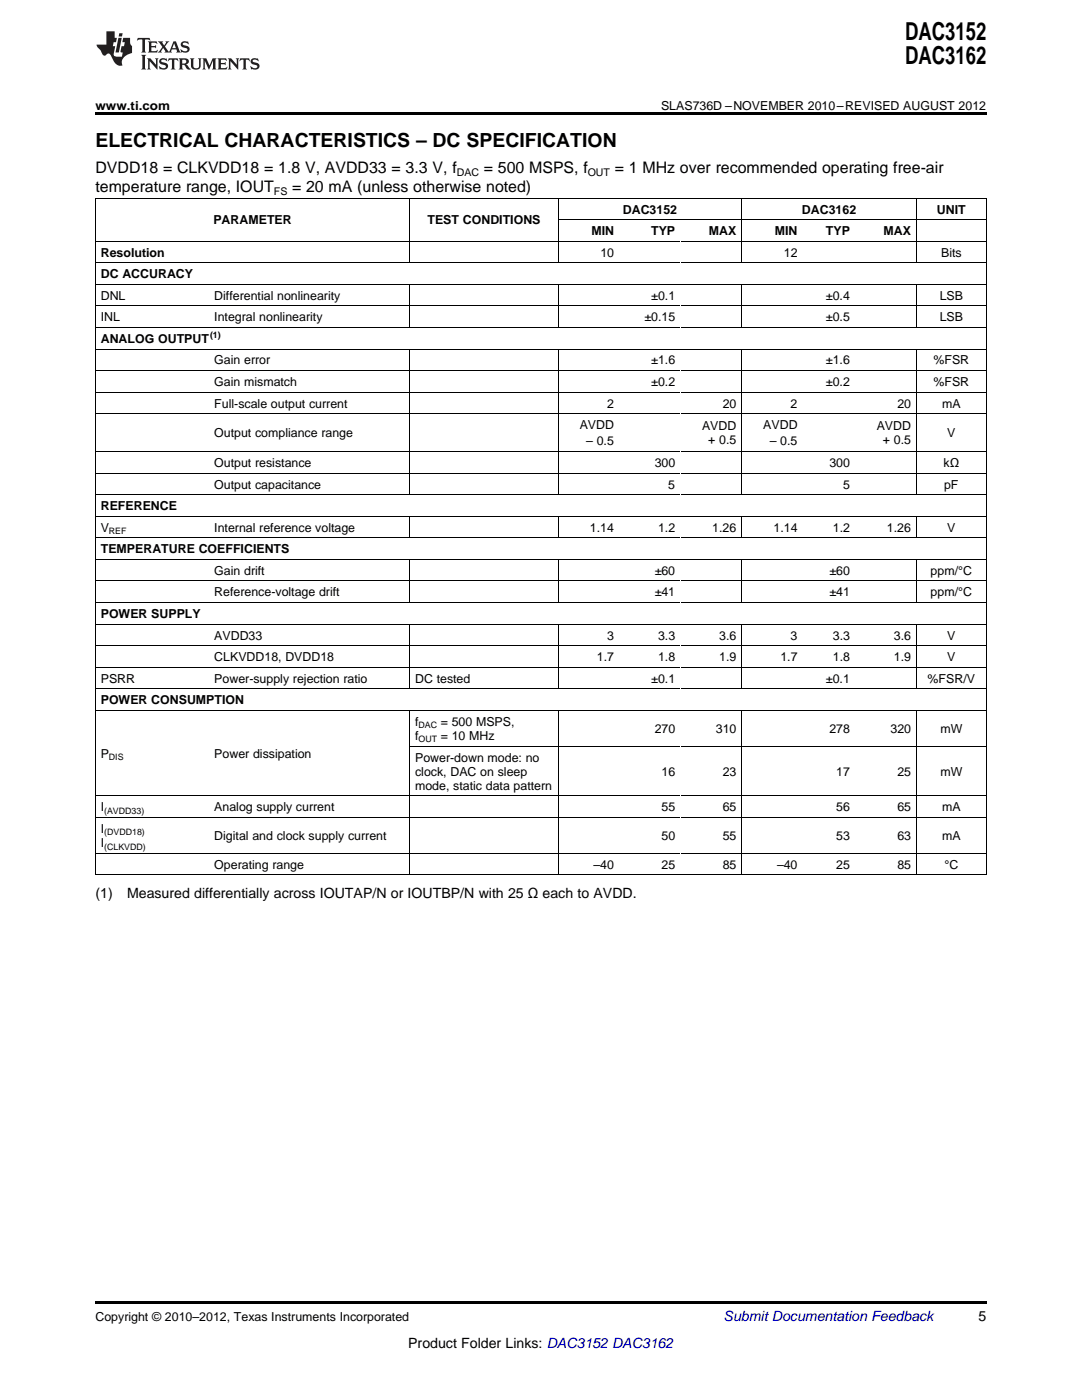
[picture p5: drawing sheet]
<svg xmlns="http://www.w3.org/2000/svg" width="216mm" height="279mm" viewBox="0 0 216 279" stroke-linecap="round" stroke-linejoin="round" font-family="sans-serif">
<defs><g id="words">
<g font-size="4.9">
<text x="180.6" y="7.9">DAC3152</text>
<text x="180.6" y="12.8">DAC3162</text>
</g>
<text font-size="3.9" x="19" y="29.3">ELECTRICAL CHARACTERISTICS – DC SPECIFICATION</text>
<g font-size="3.2">
<text x="19" y="34.4">DVDD18 = CLKVDD18 = 1.8 V, AVDD33 = 3.3 V, f</text>
<text x="96.5" y="34.4">= 500 MSPS, f</text>
<text x="122.7" y="34.4">= 1 MHz over recommended operating free-air</text>
<text x="19" y="38.3">temperature range, IOUT</text>
<text x="58.3" y="38.3">= 20 mA (unless otherwise noted)</text>
</g>
<g font-size="2.8">
<text x="19" y="179.2">(1)</text>
<text x="25.4" y="179.2">Measured differentially across IOUTAP/N or IOUTBP/N with 25 Ω each to AVDD.</text>
<text x="195.3" y="263.6">5</text>
<text x="81.5" y="269">Product Folder Links: DAC3152 DAC3162</text>
</g>
<text font-size="2.8" fill="#0000c8" x="144.4" y="263.6">Submit Documentation Feedback</text>
<g font-size="2.5">
<text x="19" y="21.9">www.ti.com</text>
<text x="131.9" y="21.9">SLAS736D –NOVEMBER 2010–REVISED AUGUST 2012</text>
<text x="42.6" y="44.8">PARAMETER</text>
<text x="85.3" y="44.8">TEST CONDITIONS</text>
<text x="118" y="46.9">MIN</text>
<text x="124.3" y="42.6">DAC3152</text>
<text x="129.9" y="46.9">TYP</text>
<text x="141.5" y="46.9">MAX</text>
<text x="154.6" y="46.9">MIN</text>
<text x="160" y="42.6">DAC3162</text>
<text x="164.8" y="46.9">TYP</text>
<text x="176.3" y="46.9">MAX</text>
<text x="186.9" y="42.6">UNIT</text>
<text x="20.1" y="51.2">Resolution</text>
<text x="119.8" y="51.2">10</text>
<text x="156.4" y="51.2">12</text>
<text x="187.8" y="51.2">Bits</text>
<text x="20.1" y="55.5">DC ACCURACY</text>
<text x="20.1" y="59.8">DNL</text>
<text x="42.8" y="59.8">Differential nonlinearity</text>
<text x="130" y="59.8">±0.1</text>
<text x="164.8" y="59.8">±0.4</text>
<text x="187.5" y="59.8">LSB</text>
<text x="20.1" y="64.1">INL</text>
<text x="42.8" y="64.1">Integral nonlinearity</text>
<text x="128.6" y="64.1">±0.15</text>
<text x="164.8" y="64.1">±0.5</text>
<text x="187.5" y="64.1">LSB</text>
<text x="20.1" y="68.4">ANALOG OUTPUT</text>
<text x="42.8" y="72.7">Gain error</text>
<text x="42.8" y="77">Gain mismatch</text>
<text x="130" y="72.7">±1.6</text>
<text x="130" y="77">±0.2</text>
<text x="164.8" y="72.7">±1.6</text>
<text x="164.8" y="77">±0.2</text>
<text x="186.3" y="72.7">%FSR</text>
<text x="186.3" y="77">%FSR</text>
<text x="42.8" y="81.4">Full-scale output current</text>
<text x="121.1" y="81.4">2</text>
<text x="144.2" y="81.4">20</text>
<text x="157.8" y="81.4">2</text>
<text x="179.1" y="81.4">20</text>
<text x="188" y="81.4">mA</text>
<text x="42.8" y="87.3">Output compliance range</text>
<text x="115.7" y="85.7">AVDD</text>
<text x="117" y="88.9">– 0.5</text>
<text x="140.1" y="85.9">AVDD</text>
<text x="141.3" y="88.7">+ 0.5</text>
<text x="152.3" y="85.7">AVDD</text>
<text x="153.6" y="88.9">– 0.5</text>
<text x="174.9" y="85.9">AVDD</text>
<text x="176.2" y="88.7">+ 0.5</text>
<text x="189" y="87.3">V</text>
<text x="42.8" y="93.2">Output resistance</text>
<text x="130.6" y="93.2">300</text>
<text x="165.5" y="93.2">300</text>
<text x="188.3" y="93.2">kΩ</text>
<text x="20.1" y="101.8">REFERENCE</text>
<text x="42.8" y="97.5">Output capacitance</text>
<text x="133.3" y="97.5">5</text>
<text x="168.2" y="97.5">5</text>
<text x="188.4" y="97.5">pF</text>
<text x="20.1" y="106.1">V</text>
<text x="42.8" y="106.1">Internal reference voltage</text>
<text x="117.7" y="106.1">1.14</text>
<text x="131.3" y="106.1">1.2</text>
<text x="142.1" y="106.1">1.26</text>
<text x="154.3" y="106.1">1.14</text>
<text x="166.2" y="106.1">1.2</text>
<text x="177" y="106.1">1.26</text>
<text x="189" y="106.1">V</text>
<text x="20.1" y="110.4">TEMPERATURE COEFFICIENTS</text>
<text x="42.8" y="114.7">Gain drift</text>
<text x="42.8" y="119">Reference-voltage drift</text>
<text x="130.6" y="114.7">±60</text>
<text x="130.6" y="119">±41</text>
<text x="165.5" y="114.7">±60</text>
<text x="165.5" y="119">±41</text>
<text x="185.7" y="114.7">ppm/°C</text>
<text x="185.7" y="119">ppm/°C</text>
<text x="20.1" y="123.3">POWER SUPPLY</text>
<text x="42.8" y="127.6">AVDD33</text>
<text x="42.8" y="131.9">CLKVDD18, DVDD18</text>
<text x="119.1" y="131.9">1.7</text>
<text x="121.1" y="127.6">3</text>
<text x="131.3" y="127.6">3.3</text>
<text x="131.3" y="131.9">1.8</text>
<text x="143.5" y="127.6">3.6</text>
<text x="143.5" y="131.9">1.9</text>
<text x="155.7" y="131.9">1.7</text>
<text x="157.8" y="127.6">3</text>
<text x="166.2" y="127.6">3.3</text>
<text x="166.2" y="131.9">1.8</text>
<text x="178.4" y="127.6">3.6</text>
<text x="178.4" y="131.9">1.9</text>
<text x="189" y="127.6">V</text>
<text x="189" y="131.9">V</text>
<text x="20.1" y="136.2">PSRR</text>
<text x="42.8" y="136.2">Power-supply rejection ratio</text>
<text x="82.8" y="136.2">DC tested</text>
<text x="130" y="136.2">±0.1</text>
<text x="164.8" y="136.2">±0.1</text>
<text x="185.1" y="136.2">%FSR/V</text>
<text x="20.1" y="140.5">POWER CONSUMPTION</text>
<text x="82.8" y="144.9">f</text>
<text x="82.8" y="147.7">f</text>
<text x="87.9" y="144.9">= 500 MSPS,</text>
<text x="87.9" y="147.7">= 10 MHz</text>
<text x="130.6" y="146.3">270</text>
<text x="142.8" y="146.3">310</text>
<text x="165.5" y="146.3">278</text>
<text x="177.7" y="146.3">320</text>
<text x="187.6" y="146.3">mW</text>
<text x="20.1" y="151.2">P</text>
<text x="42.8" y="151.2">Power dissipation</text>
<text x="82.8" y="152">Power-down mode: no</text>
<text x="82.8" y="154.8">clock, DAC on sleep</text>
<text x="132" y="154.8">16</text>
<text x="144.2" y="154.8">23</text>
<text x="166.9" y="154.8">17</text>
<text x="179.1" y="154.8">25</text>
<text x="187.6" y="154.8">mW</text>
<text x="20.1" y="161.9">I</text>
<text x="42.8" y="161.9">Analog supply current</text>
<text x="82.8" y="157.6">mode, static data pattern</text>
<text x="132" y="161.9">55</text>
<text x="144.2" y="161.9">65</text>
<text x="166.9" y="161.9">56</text>
<text x="179.1" y="161.9">65</text>
<text x="188" y="161.9">mA</text>
<text x="20.1" y="166.2">I</text>
<text x="42.8" y="167.6">Digital and clock supply current</text>
<text x="132" y="167.6">50</text>
<text x="144.2" y="167.6">55</text>
<text x="166.9" y="167.6">53</text>
<text x="179.1" y="167.6">63</text>
<text x="188" y="167.6">mA</text>
<text x="20.1" y="169.1">I</text>
<text x="42.8" y="173.4">Operating range</text>
<text x="118.4" y="173.4">–40</text>
<text x="132" y="173.4">25</text>
<text x="144.2" y="173.4">85</text>
<text x="155" y="173.4">–40</text>
<text x="166.9" y="173.4">25</text>
<text x="179.1" y="173.4">85</text>
<text x="188.5" y="173.4">°C</text>
<text x="19" y="263.6">Copyright © 2010–2012, Texas Instruments Incorporated</text>
</g>
<g font-size="2.1">
<text x="91.1" y="35.1">DAC</text>
<text x="117.3" y="35.1">OUT</text>
<text x="54.6" y="38.9">FS</text>
</g>
<g font-size="1.8">
<text x="41.9" y="67.5">(1)</text>
<text x="21.7" y="106.6">REF</text>
<text x="83.5" y="145.3">DAC</text>
<text x="83.5" y="148.2">OUT</text>
<text x="21.7" y="151.7">DIS</text>
<text x="20.8" y="162.4">(AVDD33)</text>
<text x="20.8" y="166.7">(DVDD18)</text>
<text x="20.8" y="169.5">(CLKVDD)</text>
</g>
</g></defs>
<g fill="#231f20">
<path d="M27.5 7.6l-.1 .5 .4-.2h.6v.1v2.1l-.2 .4h1l-.3-.4v-2.1l.1-.1h.5l.5 .2-.2-.5zM29.5 8.3l.2 .3v1.5l-.2 .4h1.8l.2-.6a1.04 1.04 0 0 1-1.3 .2v-.7h.6l.3 .2v-.6l-.3 .2h-.6v-.6l.8-.1 .4 .3-.2-.5zM31.5 8.3l.9 1.1-.9 1.1h.8l-.2-.2 .5-.7 .4 .7-.2 .2h1.5l-.1-.2 .1-.4h.9l.1 .4-.2 .2h1l-.3-.3-.7-1.9h-.5l-.9 2-.8-1 .9-1h-.8l.1 .3-.3 .5-.4-.6 .2-.2zM34.7 8.6l.4 1h-.7zM36.3 8.4a.63 .63 0 0 0-.2 .7 .63 .63 0 0 0 .6 .4l.6 .2 .1 .2a.75 .75 0 0 1-.7 .4 .75 .75 0 0 1-.6-.5l.1 .7 .1-.1a1.11 1.11 0 0 0 1.5-.6 1.13 1.13 0 0 0-1.2-.8l-.1-.4a1.04 1.04 0 0 1 1.2 .2l-.2-.5-.1 .1-.5-.2zM28.2 10.9l.2 .4v2.2l-.2 .4h1l-.3-.4v-2.2l.3-.4zM29.3 11.6l.3 .4v1.5l-.3 .4h.8l-.2-.4v-1.3l1.5 1.7v-1.9l.2-.4h-.7l.2 .4v.9l-1.1-1.3zM32 11.8a.62 .62 0 0 0-.2 .7 .62 .62 0 0 0 .6 .4l.6 .1 .1 .3a.76 .76 0 0 1-.7 .3 .76 .76 0 0 1-.6-.4l.1 .7 .1-.1a1.11 1.11 0 0 0 1.5-.6 1.13 1.13 0 0 0-1.2-.8l-.1-.4a1.04 1.04 0 0 1 1.2 .2l-.2-.6-.1 .1-.5-.1zM33.7 11.6l-.2 .6a.61 .61 0 0 1 .8-.3v1.6l-.2 .4h.9l-.2-.4v-1.6a.63 .63 0 0 1 .8 .3l-.2-.6zM35.6 11.6l.3 .4v1.5l-.3 .4h1l-.2-.2v-.8l.5 .2a.76 .76 0 0 0 1.2 .7l-1-1a.58 .58 0 0 0 .6-.5 .58 .58 0 0 0-.5-.6zM36.4 11.9h.1a.45 .45 0 0 1 .5 .1 .45 .45 0 0 1 .1 .5l-.7 .2zM37.9 11.6l.2 .2a2.17 2.17 0 0 0 .3 1.9 .99 .99 0 0 0 1.6-.6v-1.1l.2-.4h-.7l.2 .2a1.92 1.92 0 0 1-.2 1.8 .6 .6 0 0 1-.9-.5v-1.1l.2-.4zM40.4 11.6l.2 .4v1.5l-.2 .4h.7l-.2-.4v-1.4l.8 1.8 .8-1.8v1.4l-.2 .4h.9l-.2-.4v-1.5l.2-.4h-.8l-.6 1.5-.6-1.5zM43.4 11.6l.2 .4v1.5l-.2 .4h1.8l.2-.6a1.04 1.04 0 0 1-1.3 .1v-.6h.5l.4 .2v-.6l-.4 .2h-.5v-.7h.8l.3 .3-.1-.6zM45.5 11.6l.2 .4v1.5l-.2 .4h.7l-.2-.4v-1.3l1.5 1.7v-1.9l.2-.4h-.7l.2 .4v.9l-1.1-1.3zM47.9 11.6l-.1 .6a.61 .61 0 0 1 .8-.3v1.6l-.3 .4h1l-.3-.4 .1-1.6a.63 .63 0 0 1 .7 .3l-.1-.6zM50.2 11.8a.62 .62 0 0 0-.2 .7 .62 .62 0 0 0 .6 .4l.6 .1 .2 .3a.76 .76 0 0 1-.8 .3 .76 .76 0 0 1-.6-.4l.1 .7 .2-.1a1.11 1.11 0 0 0 1.5-.6 1.13 1.13 0 0 0-1.3-.8l-.1-.4a1.04 1.04 0 0 1 1.2 .2l-.1-.6-.2 .1-.5-.1z"/>
<path d="M21.2 6.3v2.6h-1.9l.1 .4 .7 .9a.91 .91 0 0 0 1 .8 .56 .56 0 0 1 .5-.3 .56 .56 0 0 1 .5 .3l.4 .8a1.53 1.53 0 0 0 1.9 1.2 1.54 1.54 0 0 1 1-2.1l.9-.3v-1.4a1.52 1.52 0 0 1-.3-1.6h-1.4l-.2 .8h.5l-.2 .8h-.4l-.2 1v.2l.4 .1-.2 .8a1.93 1.93 0 0 1-1.6-.3l.3-1.8h-.5l.2-.8h.4l.2-.8h-.4v-1.3zM23.6 7.6l-.6 2.9h.7l.6-2.9zM23.8 6.6l-.1 .7h.6l.2-.7z"/>
</g>
<path d="M19 22.5h177.8v.5h-177.8zM19 259.7h177.8v.5h-177.8z" fill="#000"/>
<g fill="none" stroke="#000" stroke-width=".2">
<path d="M19 39.5h177.8M19.1 39.6v135M81.7 39.6v12.9M111.4 39.6v12.9M148 39.6v12.9M182.8 39.6v12.9M196.8 39.6v135M19 56.7h177.8M19 52.4h177.8M19 48.1h177.8M81.7 56.8v8.6M111.4 56.8v8.6"/>
<path d="M111.4 43.8h85.4M148 56.8v8.6M182.8 56.8v8.6M19 78.3h177.8M19 74h177.8M19 69.7h177.8M19 65.4h177.8M19 61h177.8M81.7 69.7v29.1M111.4 69.7v29.1M148 69.7v29.1M182.8 69.7v29.1"/>
<path d="M19 98.7h177.8M19 94.4h177.8M19 90.1h177.8M19 82.6h177.8M19 115.9h177.8M19 111.6h177.8M19 107.3h177.8M19 103h177.8M81.7 103.1v4.3M81.7 111.7v8.6M111.4 103.1v4.3M111.4 111.7v8.6"/>
<path d="M148 103.1v4.3M148 111.7v8.6M182.8 103.1v4.3M182.8 111.7v8.6M19 137.5h177.8M19 133.2h177.8M19 128.9h177.8M19 124.5h177.8M19 120.2h177.8M81.7 124.6v12.9M111.4 124.6v12.9M148 124.6v12.9"/>
<path d="M182.8 124.6v12.9M19 158.8h177.8M19 141.8h177.8M81.7 141.8v32.8M81.8 148.9h115M111.4 141.8v32.8M148 141.8v32.8M182.8 141.8v32.8M19 174.6h177.8M19 170.3h177.8M19 163.1h177.8"/>
</g>
<use href="#words"/>
</svg>
